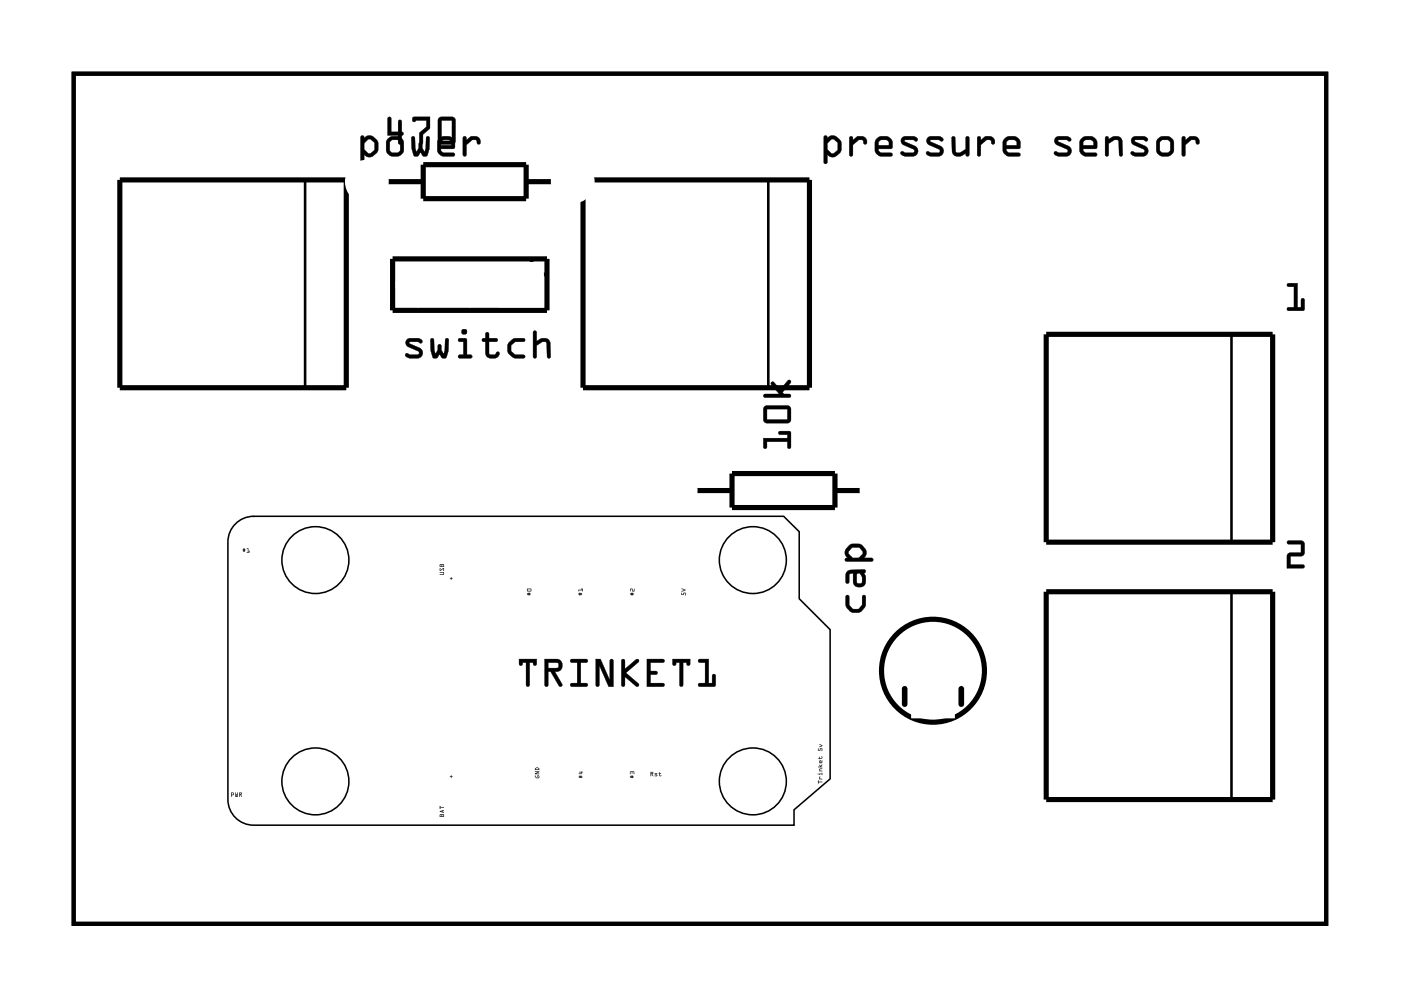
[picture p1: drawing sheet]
<svg xmlns="http://www.w3.org/2000/svg" width="69mm" height="49mm" viewBox="0 0 69 49" stroke-linecap="round" stroke-linejoin="round" font-family="sans-serif">
<path d="M3.6 3.6h61.9v42h-61.9z" fill="none" stroke="#000" stroke-width=".2"/>
<path d="M3.6 3.6h61.9v42h-61.9z" fill="none" stroke="#000" stroke-width=".05"/>
<g fill="none" stroke="#000" stroke-width=".25">
<path d="M5.9 8.9h11.2v10.2h-11.2zM19.1 9h1.8M19.4 12.8h7.6v2.5h-7.6zM20.9 8.1h5.1v1.7h-5.1zM26 9h1.3M28.8 8.9h11.2v10.2h-11.2zM51.6 16.5h11.2v10.3h-11.2zM34.3 24.2h1.8M36.1 23.4h5.1v1.6h-5.1zM41.2 24.2h1.4M51.6 29.2h11.2v10.3h-11.2z"/>
<circle cx="46" cy="33.1" r="2.54"/>
</g>
<path d="M15.1 8.9v10.2M26.1 12.8l.9 .9M37.9 8.9v10.2M60.8 16.5v10.3M60.8 29.2v10.3" fill="none" stroke="#000" stroke-width=".13"/>
<path d="M44.6 34v.7M47.4 34v.7" fill="none" stroke="#000" stroke-width=".28"/>
<g fill="none" stroke="#000" stroke-width=".08">
<path d="M11.5 26l.3-.3 .3-.2h.4h26.2l.7 .7v3.3l1.6 1.6v7.3l-1.8 1.6v.7h-26.7a1.27 1.27 0 0 1-1.3-1.3v-12.7l.1-.4z"/>
<circle cx="15.6" cy="27.6" r="1.65"/>
<circle cx="15.6" cy="38.6" r="1.65"/>
<circle cx="37.2" cy="27.6" r="1.65"/>
<circle cx="37.2" cy="38.6" r="1.65"/>
</g>
<g fill="#000">
<path d="M63.5 14h.5v1.2h.2v-.4l.1-.1v.6h-.8l.1-.1h.3v-1l-.3-.1zM63.5 26.7h.7l.2 .1-.1 .6h-.6v.5h.6v.1h-.8l.1-.7h.6v-.4l-.6-.1z"/>
<path d="M17.8 6.7h.2v.1l.1-.1h.3l.2 .2 .1 .2a.5 .5 0 0 1-.3 .6l-.2 .1-.2-.2v.4a.1 .1 0 0 1-.1 .1 .1 .1 0 0 1-.1-.1zM17.8 6.7v1.3l.1 .1 .1-.1v-.4l.2 .1h.2l.2-.2 .1-.4-.4-.4h-.2l-.1 .1-.1-.1zM18.2 6.9l-.2 .2v.3l.3 .2 .2-.2v-.3l-.2-.2zM18.1 6.9h.2l.2 .2v.3l-.2 .2-.3-.2v-.3zM19 7.2a.51 .51 0 0 1 1 0 .51 .51 0 0 1-1 0zM19 7.2a.5 .5 0 0 0 1 0 .5 .5 0 0 0-1 0zM19.3 7v.5h.1h.3v-.5l-.3-.1zM19.3 7l.3-.1 .1 .1 .1 .4-.1 .1h-.3h-.2zM20.3 6.7l.2 .1 .1 .7 .1-.4a.1 .1 0 0 1 .1-.1 .1 .1 0 0 1 .1 .1l.1 .4v-.7a.1 .1 0 0 1 .1-.1 .1 .1 0 0 1 .1 .1l-.1 .9h-.2l-.1-.2-.2 .2h-.1l-.2-.4zM20.3 6.8v.5l.1 .4h.2l.2-.2 .1 .2h.2l.1-.3v-.6h-.2v.7l-.2-.5-.3 .5v-.7zM21.7 6.8l.2-.1h.3l.2 .1 .1 .2-.1 .3h-.6l.1 .2h.5a.1 .1 0 0 1 .1 .1 .1 .1 0 0 1-.1 .1h-.5l-.2-.1-.1-.2zM21.7 6.9l-.1 .5 .1 .2 .2 .1h.5v-.1l-.5-.1-.2-.1v-.1h.7v-.3v-.2l-.2-.1h-.3zM21.8 7v.2h.5l-.1-.3zM21.8 7l.4-.1 .1 .3h-.6zM22.9 6.7h.1v.2l.2-.2a.33 .33 0 0 1 .4 0 .33 .33 0 0 1 .1 .4 .14 .14 0 0 1-.2 0 .14 .14 0 0 1 0-.2h-.2l-.3 .3v.4a.1 .1 0 0 1-.1 .1 .1 .1 0 0 1-.1-.1zM22.9 6.8v.9h.1v-.6l.3-.2h.2l.2 .2a.23 .23 0 0 0 0-.2 .23 .23 0 0 0-.2-.2h-.3l-.2 .2v-.1z"/>
<path d="M17.8 6.7h.1l.1 .1 .1-.1h.2l.4 .3a.54 .54 0 0 1-.4 .8l-.3-.2v.4h-.2zM18.2 6.9l-.2 .2v.3l.3 .2 .2-.2v-.3l-.2-.2zM19 7.2a.5 .5 0 0 1 1 0 .5 .5 0 0 1-1 0zM19.3 7v.5h.1h.3l.1-.1-.1-.4-.1-.1zM20.3 6.8h.2l.1 .7 .2-.5 .2 .5v-.7l.2-.1v.1a.95 .95 0 0 1-.1 .9h-.2l-.1-.2-.2 .2h-.2a.95 .95 0 0 1-.1-.9zM21.7 6.9l.2-.2h.3l.2 .1 .1 .2-.1 .3-.6 .1 .1 .1h.5v.2h-.5l-.2-.1-.1-.2zM21.8 7v.2h.5l-.1-.3zM22.9 6.8h.1v.1l.2-.2a.33 .33 0 0 1 .4 .1 .33 .33 0 0 1 .1 .3 .12 .12 0 0 1-.2 0 .12 .12 0 0 1 0-.2h-.2l-.3 .3v.5h-.1z"/>
<path d="M19.2 5.8h.1v.7h.4l-.1-.5a.1 .1 0 0 1 .1-.1 .1 .1 0 0 1 .1 .1v.5a.09 .09 0 0 1 .1 .1 .09 .09 0 0 1-.1 .1v.3a.1 .1 0 0 1-.1 .1 .1 .1 0 0 1-.1-.1l.1-.3h-.6zM19.2 5.8l-.1 .9h.6v.4h.1v-.4l.1-.1-.1-.1v-.5h-.1v.5h-.4v-.7zM20.4 5.8h.8v.5l-.3 .3v.4a.1 .1 0 0 1-.1 .1 .1 .1 0 0 1-.1-.1v-.4l.3-.3v-.4h-.5l-.1 .1zM20.4 5.8v.2l.7-.1v.4l-.4 .3v.5h.1l.1-.5 .3-.3v-.5zM21.7 5.8h.6l.2 .1v1.1l-.1 .1h-.6l-.2-.1zM21.7 5.8l-.1 1.2 .2 .1h.6l.1-.1v-1.1l-.2-.1zM21.8 5.9v1.1h.5v-1.1zM21.8 5.9h.5v1.1h-.5z"/>
<path d="M19.2 5.8h.1v.7h.4v-.5h.1v.5l.1 .1-.1 .1v.4h-.1v-.4h-.6zM20.4 5.8h.8v.5l-.3 .3-.1 .5h-.1v-.5l.3-.3v-.4l-.6 .1zM21.7 5.8h.6l.2 .1v1.1l-.1 .1h-.6l-.2-.1zM21.8 5.9v1.1h.5v-1.1z"/>
<path d="M20.1 16.7h.1a.71 .71 0 0 1 .6 .1 .12 .12 0 0 1 0 .2 .12 .12 0 0 1-.2-.1h-.4l.5 .3a.28 .28 0 0 1 .2 .3 .28 .28 0 0 1-.3 .2l-.6-.1a.12 .12 0 0 1 .1-.1 .12 .12 0 0 1 .1 0h.4l.1-.1-.6-.3-.1-.2zM20.1 16.8l-.1 .1 .1 .2 .6 .3-.1 .1h-.6v.1l.3 .1h.4l.1-.2v-.3l-.6-.3h.5a.09 .09 0 0 0 .1 0 .09 .09 0 0 0 0-.1l-.2-.1zM21.3 16.7h.1l.1 .8 .1-.4a.1 .1 0 0 1 .1-.1 .1 .1 0 0 1 .1 .1l.1 .4 .1-.7a.1 .1 0 0 1 .1-.1 .1 .1 0 0 1 .1 .1l-.2 .8-.2 .1-.1-.2-.1 .2h-.2l-.2-.4zM21.3 16.7v.6v.3l.3 .1 .1-.2 .1 .2h.2l.1-.4v-.6l-.1 .1-.1 .7-.2-.5-.2 .5-.1-.7zM22.6 16.7h.4v.8h.2a.1 .1 0 0 1 .1 .1 .1 .1 0 0 1-.1 .1h-.5a.1 .1 0 0 1-.1-.1 .1 .1 0 0 1 .1-.1h.2v-.6h-.2zM22.6 16.7l.1 .1 .2 .1v.6h-.2l-.1 .1 .6 .1 .1-.2h-.3v-.8zM22.8 16.4a.15 .15 0 0 1 .3 0 .15 .15 0 0 1-.3 0zM22.8 16.4a.13 .13 0 0 0 .2 0 .13 .13 0 0 0-.2 0zM24 16.4h.1v.3h.4a.1 .1 0 0 1 .1 .1 .1 .1 0 0 1-.1 .1h-.4v.5l.3 .1 .1-.1h.1a.21 .21 0 0 1 0 .2 .21 .21 0 0 1-.2 .1h-.3l-.1-.2v-.6h-.1a.1 .1 0 0 1-.1-.1 .1 .1 0 0 1 .1-.1h.1zM24 16.4v.3l-.2 .1 .2 .1v.5a.37 .37 0 0 0 .3 .3 .37 .37 0 0 0 .4-.2l-.1-.1-.2 .1h-.3v-.6l.4-.1h.1l-.1-.1h-.4v-.3zM25.1 16.9l.3-.2h.4a.1 .1 0 0 1 .1 .1 .1 .1 0 0 1-.1 .1h-.4l-.2 .2 .1 .3 .1 .1h.4a.1 .1 0 0 1 .1 .1 .1 .1 0 0 1-.1 .1l-.5-.1a.51 .51 0 0 1-.2-.7zM25.1 16.9v.2v.4l.3 .2 .5-.1v-.1h-.5l-.2-.2v-.3l.2-.1 .5-.1v-.1h-.5zM26.3 16.3l.2 .1v.4a.39 .39 0 0 1 .7 .1v.7a.09 .09 0 0 1-.1 .1 .09 .09 0 0 1-.1-.1v-.7h-.2l-.3 .1v.6a.1 .1 0 0 1-.1 .1 .1 .1 0 0 1-.1-.1zM26.3 16.3v1.3h.2v-.6l.3-.1h.2v.7h.1l.1-.7a.32 .32 0 0 0-.5-.2l-.2 .2v-.5z"/>
<path d="M20.1 16.8l.5-.1 .2 .1a.12 .12 0 0 1-.1 .1 .12 .12 0 0 1-.1 0h-.4l.5 .3a.27 .27 0 0 1 .2 .3 .27 .27 0 0 1-.3 .2h-.5l-.1-.1v-.2l.6 .1 .1-.1-.6-.3-.1-.2zM21.3 16.7h.1l.1 .8 .2-.5 .2 .5 .1-.8h.1v.1a.95 .95 0 0 1-.1 .9h-.2l-.1-.2-.1 .2h-.2a.95 .95 0 0 1-.2-.9zM22.6 16.7h.4v.8h.3l-.1 .2-.6-.1 .1-.1h.2v-.6h-.2zM22.8 16.4a.15 .15 0 0 1 .3 0 .15 .15 0 0 1-.3 0zM24 16.4h.1v.3h.4l.1 .1-.1 .1h-.4l.1 .6h.2l.2-.1a.35 .35 0 0 1-.3 .3 .35 .35 0 0 1-.3-.3v-.5l-.2-.1 .2-.1zM25.1 16.9l.3-.2h.5v.2h-.5l-.2 .1v.3l.2 .2 .5 .1v.1h-.4a.49 .49 0 0 1-.4-.8zM26.3 16.3l.2 .1v.4a.38 .38 0 0 1 .4-.1 .38 .38 0 0 1 .3 .2v.8l-.2-.1v-.7h-.1l-.4 .1v.6l-.2 .1z"/>
<path d="M40.7 6.7h.1v.1l.2-.1h.2l.3 .2v.2a.5 .5 0 0 1-.2 .6l-.3 .1-.2-.2v.4a.1 .1 0 0 1-.1 .1 .1 .1 0 0 1-.1-.1zM40.7 6.7v1.3v.1l.1-.1v-.4l.2 .1h.3l.2-.2v-.4l-.3-.4h-.2l-.2 .1v-.1zM41 6.9l-.2 .2v.3l.3 .2 .2-.2v-.3l-.2-.2zM41 6.9h.1l.3 .2-.1 .3-.2 .2-.3-.2v-.3zM41.9 6.7h.2v.2l.2-.2a.33 .33 0 0 1 .3 0 .33 .33 0 0 1 .2 .4 .14 .14 0 0 1-.2 0 .14 .14 0 0 1 0-.2h-.2l-.3 .3v.4a.1 .1 0 0 1-.1 .1 .1 .1 0 0 1-.1-.1zM41.9 6.8l.1 .9h.1v-.6l.3-.2h.2l.1 .2a.23 .23 0 0 0 .1-.2 .23 .23 0 0 0-.3-.2h-.2l-.2 .2v-.1zM43.3 6.8l.2-.1h.3l.2 .1 .1 .2-.1 .3h-.6l.1 .2h.5a.1 .1 0 0 1 .1 .1 .1 .1 0 0 1-.1 .1h-.5l-.2-.1-.1-.2zM43.3 6.9l-.1 .5 .1 .2 .2 .1h.5v-.1l-.5-.1-.2-.1v-.1h.7v-.3v-.2l-.2-.1h-.3zM43.4 7v.2h.5l-.1-.3zM43.4 7l.4-.1 .1 .3h-.6zM44.5 6.8l.1-.1a.71 .71 0 0 1 .7 .1 .12 .12 0 0 1-.1 .2 .12 .12 0 0 1-.1-.1l-.5 .1 .6 .2a.28 .28 0 0 1 .1 .3 .28 .28 0 0 1-.3 .2l-.5-.1a.12 .12 0 0 1 0-.1 .12 .12 0 0 1 .2 0h.4v-.1l-.6-.3v-.2zM44.5 6.8v.1v.2l.6 .3-.1 .1h-.5v.1l.2 .1h.4l.2-.2-.1-.3-.6-.2 .5-.1a.09 .09 0 0 0 .1 .1 .11 .11 0 0 0 .1-.2l-.2-.1zM45.8 6.8l.1-.1a.71 .71 0 0 1 .6 .1 .12 .12 0 0 1 0 .2 .12 .12 0 0 1-.2-.1l-.4 .1 .5 .2a.28 .28 0 0 1 .2 .3 .28 .28 0 0 1-.3 .2l-.6-.1a.12 .12 0 0 1 .1-.1 .12 .12 0 0 1 .1 0h.4l.1-.1-.6-.3-.1-.2zM45.8 6.8l-.1 .1 .1 .2 .6 .3-.1 .1h-.6v.1l.3 .1h.4l.1-.2v-.3l-.6-.2 .5-.1a.09 .09 0 0 0 .1 .1 .1 .1 0 0 0 0-.2l-.2-.1zM47 6.7l.1 .1 .1 .7 .5-.1v-.6a.1 .1 0 0 1 0-.1 .1 .1 0 0 1 .1 .1v.8a.1 .1 0 0 1-.1 .1 .1 .1 0 0 1 0-.1 .39 .39 0 0 1-.7-.1zM47 6.8v.7a.32 .32 0 0 0 .5 .2l.2-.2v.2h.1v-.9h-.1v.6l-.5 .1-.1-.7zM48.2 6.7h.2v.2l.2-.2a.33 .33 0 0 1 .4 0 .33 .33 0 0 1 .1 .4 .14 .14 0 0 1-.2 0 .14 .14 0 0 1 0-.2h-.2l-.3 .3v.4a.1 .1 0 0 1-.1 .1 .1 .1 0 0 1-.1-.1zM48.3 6.8v.9h.1v-.6l.3-.2h.2l.1 .2a.23 .23 0 0 0 .1-.2 .23 .23 0 0 0-.3-.2h-.2l-.2 .2v-.1zM49.6 6.8l.2-.1h.3l.2 .1 .1 .2-.1 .3h-.6l.1 .2h.5a.1 .1 0 0 1 .1 .1 .1 .1 0 0 1-.1 .1h-.5l-.2-.1-.1-.2zM49.6 6.9l-.1 .5 .1 .2 .2 .1h.5v-.1l-.5-.1-.1-.1v-.1h.6l.1-.3-.1-.2-.2-.1h-.3zM49.7 7v.2h.5l-.1-.3zM49.7 7l.4-.1 .1 .3h-.5zM52.1 6.8l.1-.1a.71 .71 0 0 1 .7 .1 .12 .12 0 0 1-.1 .2 .12 .12 0 0 1-.2-.1l-.4 .1 .5 .2a.28 .28 0 0 1 .2 .3 .28 .28 0 0 1-.3 .2l-.6-.1a.12 .12 0 0 1 .1-.1 .12 .12 0 0 1 .2 0h.3l.1-.1-.6-.3-.1-.2zM52.1 6.8l-.1 .1 .1 .2 .6 .3-.1 .1h-.6l.1 .1 .2 .1h.4l.2-.2-.1-.3-.6-.2 .5-.1a.09 .09 0 0 0 .1 .1 .1 .1 0 0 0 0-.2l-.2-.1zM53.4 6.8l.2-.1h.3l.2 .1 .1 .2-.1 .3h-.6l.1 .2h.5a.1 .1 0 0 1 .1 .1 .1 .1 0 0 1-.1 .1h-.6l-.1-.1-.1-.2zM53.4 6.9l-.1 .5 .1 .2 .2 .1h.5v-.1l-.5-.1-.2-.1v-.1h.7v-.3l-.1-.2-.1-.1h-.3zM53.5 7v.2h.5l-.1-.3zM53.5 7l.4-.1 .1 .3h-.6zM54.6 6.7h.1v.2a.39 .39 0 0 1 .7 .1v.6a.09 .09 0 0 1-.1 .1 .09 .09 0 0 1-.1-.1v-.6l-.2-.1-.3 .2v.5a.1 .1 0 0 1-.1 .1 .1 .1 0 0 1-.1-.1zM54.6 6.8v.9l.1-.1v-.5l.3-.2h.2v.8h.2v-.7a.32 .32 0 0 0-.5-.2l-.2 .1v-.1zM55.9 6.8l.1-.1a.71 .71 0 0 1 .6 .1 .12 .12 0 0 1 0 .2 .12 .12 0 0 1-.2-.1l-.4 .1 .5 .2a.28 .28 0 0 1 .2 .3 .28 .28 0 0 1-.3 .2l-.6-.1a.12 .12 0 0 1 .1-.1 .12 .12 0 0 1 .1 0h.4l.1-.1-.6-.3-.1-.2zM55.9 6.8l-.1 .1 .1 .2 .6 .3-.1 .1h-.6v.1l.3 .1h.4l.1-.2v-.3l-.6-.2 .5-.1a.09 .09 0 0 0 .1 .1 .1 .1 0 0 0 0-.2l-.2-.1zM57 7.2a.51 .51 0 0 1 1 0 .51 .51 0 0 1-1 0zM57 7.2a.5 .5 0 0 0 1 0 .5 .5 0 0 0-1 0zM57.3 7v.5h.1h.3v-.5l-.3-.1zM57.3 7l.3-.1 .2 .1v.4l-.1 .1h-.3h-.1zM58.3 6.7h.2v.2l.2-.2a.33 .33 0 0 1 .4 0 .33 .33 0 0 1 .1 .4 .14 .14 0 0 1-.2 0 .14 .14 0 0 1 0-.2h-.2l-.3 .3v.4a.1 .1 0 0 1-.1 .1 .1 .1 0 0 1-.1-.1zM58.4 6.8v.9h.1v-.6l.3-.2h.2l.1 .2a.23 .23 0 0 0 .1-.2 .23 .23 0 0 0-.3-.2h-.2l-.2 .2v-.1z"/>
<path d="M40.7 6.7h.1v.1l.2-.1h.2l.3 .3a.54 .54 0 0 1-.4 .8l-.3-.2v.4h-.1zM41 6.9l-.2 .2v.3l.3 .2 .2-.2v-.3l-.2-.2zM41.9 6.8h.2v.1l.2-.2a.33 .33 0 0 1 .3 .1 .33 .33 0 0 1 .2 .3 .12 .12 0 0 1-.2 0 .12 .12 0 0 1 0-.2h-.2l-.3 .3v.5h-.1zM43.3 6.9l.2-.2h.3l.2 .1v.2v.3l-.6 .1 .1 .1h.5v.2h-.5l-.2-.1-.1-.2zM43.4 7v.2h.5l-.1-.3zM44.5 6.8l.6-.1 .2 .2a.12 .12 0 0 1-.1 .1 .12 .12 0 0 1-.1-.1l-.5 .1 .6 .2a.27 .27 0 0 1 .1 .3 .27 .27 0 0 1-.3 .2h-.4l-.1-.1v-.1h.5l.1-.1-.6-.3v-.2zM45.8 6.8l.5-.1 .3 .2a.12 .12 0 0 1-.1 .1 .12 .12 0 0 1-.2-.1l-.4 .1 .5 .2a.27 .27 0 0 1 .2 .3 .27 .27 0 0 1-.3 .2h-.4l-.2-.1 .1-.1h.5l.1-.1-.6-.3-.1-.2zM47 6.8h.1l.1 .7 .5-.1v-.6h.1v.9h-.1v-.1a.38 .38 0 0 1-.4 .1 .38 .38 0 0 1-.3-.2zM48.3 6.8h.1v.1l.2-.2a.33 .33 0 0 1 .4 .1 .33 .33 0 0 1 .1 .3 .12 .12 0 0 1-.2 0 .12 .12 0 0 1 0-.2h-.2l-.3 .3v.5h-.1zM49.6 6.9l.2-.2h.3l.2 .1 .1 .2-.1 .3-.6 .1 .1 .1h.5v.2h-.5l-.2-.1-.1-.2zM49.7 7v.2h.5l-.1-.3zM52.1 6.8l.5-.1 .3 .2a.12 .12 0 0 1-.1 .1 .12 .12 0 0 1-.2-.1l-.4 .1 .5 .2a.27 .27 0 0 1 .2 .3 .27 .27 0 0 1-.3 .2h-.4l-.2-.1 .1-.1h.5l.1-.1-.6-.3-.1-.2zM53.4 6.9l.2-.2h.3l.2 .1v.2v.3l-.6 .1 .1 .1h.5v.2h-.5l-.2-.1-.1-.2zM53.5 7v.2h.5l-.1-.3zM54.6 6.8h.1v.1a.38 .38 0 0 1 .4-.2 .38 .38 0 0 1 .3 .3v.7h-.2v-.7l-.2-.1-.3 .2v.6h-.1zM55.9 6.8l.5-.1 .2 .2a.12 .12 0 0 1 0 .1 .12 .12 0 0 1-.2-.1l-.4 .1 .5 .2a.27 .27 0 0 1 .2 .3 .27 .27 0 0 1-.3 .2h-.5l-.1-.1 .1-.1h.5l.1-.1-.6-.3-.1-.2zM57 7.2a.5 .5 0 0 1 1 0 .5 .5 0 0 1-1 0zM57.3 7v.5h.1h.3l.1-.1-.1-.4-.1-.1zM58.4 6.8h.1v.1l.2-.2a.33 .33 0 0 1 .4 .1 .33 .33 0 0 1 .1 .3 .12 .12 0 0 1-.2 0 .12 .12 0 0 1 0-.2h-.2l-.3 .3v.5h-.1z"/>
<path d="M63.5 14h.5v1.2h.2v-.4a.1 .1 0 0 1 .1-.1 .1 .1 0 0 1 .1 .1v.5h-.8a.1 .1 0 0 1-.1-.1 .1 .1 0 0 1 .1 0h.3v-1h-.3zM63.5 14l.1 .1h.3v1.1h-.3l-.1 .1h.8v-.6l-.1 .1v.4h-.2v-1.2z"/>
<path d="M11.4 39.1h.1l-.1 .2zM11.4 39.1v.2l.1-.2zM11.4 39.1l.1 .1zM11.4 39.1l.1 .1zM11.6 39.1v.2l.1-.2v.2h-.1zM11.6 39.1v.2h.1v-.2l-.1 .2zM11.8 39.1h.1v.2v-.1l-.1 .1zM11.8 39.1v.2l.1-.1v.1v-.2zM11.8 39.1l.1 .1zM11.8 39.1l.1 .1z"/>
<path d="M11.4 39.1h.1l-.1 .2zM11.4 39.1l.1 .1zM11.6 39.1v.2l.1-.2v.2h-.1zM11.8 39.1h.1v.2v-.1l-.1 .1zM11.8 39.1l.1 .1z"/>
<path d="M12 27.1h.1v.1h-.1zM12 27.1v.1h.1v-.1zM12.2 27.1h.1v.2h-.1zM12.2 27.1v.2h.1v-.2z"/>
<path d="M12 27.1a.07 .07 0 0 1 .1 0 .07 .07 0 0 1-.1 0zM12.2 27.1h.1v.2h-.1z"/>
<path d="M21.7 28.2h.2v.1l-.2 .1 .2-.1zM21.7 28v.1l.2-.1v.1l-.2 .1zM21.7 27.8h.2v.2h-.2zM21.8 27.9h.1zM21.7 27.9h.1z"/>
<path d="M21.7 28.2h.2v.1l-.2 .1 .2-.1zM21.7 28.2l.2 .1-.2 .1 .2-.1v-.1zM21.7 28v.1l.2-.1v.1l-.2 .1zM21.7 28v.2l.2-.1v-.1l-.2 .1zM21.7 27.8h.2v.2h-.2zM21.7 27.8v.2h.2v-.2zM21.8 27.9h.1zM21.8 27.9h.1zM21.7 27.9h.1zM21.7 27.9h.1z"/>
<path d="M22.2 38.3a.06 .06 0 0 1 .1 0 .06 .06 0 0 1-.1 0zM22.2 38.3a.06 .06 0 0 0 .1 0 .06 .06 0 0 0-.1 0z"/>
<path d="M22.2 28.5a.06 .06 0 0 1 .1 0 .06 .06 0 0 1-.1 0zM22.2 28.5a.06 .06 0 0 0 .1 0 .06 .06 0 0 0-.1 0z"/>
<path d="M25.6 32.5h.9v.3a.1 .1 0 0 1-.1 0 .1 .1 0 0 1-.1-.1h-.2v1.1a.1 .1 0 0 1 0 .1 .1 .1 0 0 1-.1-.1v-1.1h-.2a.11 .11 0 0 1 0 .1 .11 .11 0 0 1-.2 0zM25.6 32.5l.1 .3 .1-.1h.2v1.1l.1 .1v-1.2h.2l.1 .1 .1-.3zM26.9 32.5h.6a.32 .32 0 0 1 .3 .4 .32 .32 0 0 1-.4 .2l.3 .6a.1 .1 0 0 1 0 .2 .1 .1 0 0 1-.1-.1l-.4-.7h-.1v.7a.1 .1 0 0 1-.1 .1 .1 .1 0 0 1-.1-.1zM26.9 32.5v1.4l.1-.1v-.7h.2l.4 .7h.1l-.3-.7a.31 .31 0 0 0 .3-.2 .31 .31 0 0 0-.2-.4zM27.1 32.7v.3l.5-.1-.1-.2zM27 32.7h.5l.1 .2-.6 .1zM28.2 32.5h.7a.1 .1 0 0 1 .1 .1 .1 .1 0 0 1-.1 .1h-.2v1h.2a.1 .1 0 0 1 .1 .1 .1 .1 0 0 1-.1 .1h-.7a.1 .1 0 0 1-.1-.1 .1 .1 0 0 1 .1-.1h.3v-1h-.3zM28.2 32.6v.1h.3v1h-.3v.1l.8 .1v-.2h-.3v-1h.3v-.1zM29.4 32.5h.2l.5 1.1v-1a.1 .1 0 0 1 .1-.1 .1 .1 0 0 1 .1 .1v1.3h-.3l-.4-1.1v1a.1 .1 0 0 1-.1 .1 .1 .1 0 0 1-.1-.1zM29.4 32.5v1.3l.1 .1 .1-.1v-1l.4 1.1h.3v-1.3l-.1-.1-.1 .1v1l-.5-1.1zM30.7 32.5l.1 .1 .1 .4 .5-.5a.09 .09 0 0 1 .1 0 .1 .1 0 0 1 0 .2l-.6 .5 .6 .5a.1 .1 0 0 1 0 .2 .1 .1 0 0 1-.1 0l-.6-.5 .1 .4a.1 .1 0 0 1-.1 .1 .1 .1 0 0 1-.1-.1zM30.7 32.6v1.2h.1v-.4l.7 .5v-.2l-.6-.5 .6-.6-.1-.1-.6 .5v-.4zM31.9 32.5h.8a.1 .1 0 0 1 .1 .1 .1 .1 0 0 1-.1 .1h-.6v.4h.3a.1 .1 0 0 1 .1 .1 .1 .1 0 0 1-.1 .1h-.3v.4h.6a.1 .1 0 0 1 .1 .1 .1 .1 0 0 1-.1 .1h-.8zM31.9 32.5v1.4h.8v-.2h-.6v-.4h.3v-.1v-.1h-.3v-.4h.6l.1-.1zM33.2 32.5h.9v.3a.1 .1 0 0 1-.2 0 .1 .1 0 0 1 0-.1h-.2v1.1a.1 .1 0 0 1-.1 .1 .1 .1 0 0 1-.1-.1v-1.1h-.1a.11 .11 0 0 1-.1 .1 .11 .11 0 0 1-.1 0zM33.2 32.5v.3l.2-.1h.1v1.1l.2 .1v-1.2h.2l.1 .1 .1-.3zM34.5 32.5h.5v1.2h.1v-.4a.1 .1 0 0 1 .1-.1 .1 .1 0 0 1 .1 .1v.6h-.8a.1 .1 0 0 1-.1-.1 .1 .1 0 0 1 .1-.1h.3v-1h-.3zM34.5 32.6v.1h.3v1h-.3v.1l.8 .1v-.6h-.1v.4h-.2v-1.2z"/>
<path d="M25.6 32.5h.9l-.1 .3h-.1v-.1h-.2v1.2l-.1-.1v-1.1h-.2v.1h-.1zM26.9 32.5h.6a.31 .31 0 0 1 .2 .4 .31 .31 0 0 1-.3 .2l.3 .7-.1 .1-.4-.8h-.1v.7l-.2 .1zM27.1 32.7v.3l.5-.1-.1-.2zM28.2 32.5l.8 .1v.1h-.3v1h.3v.2l-.9-.1 .1-.1h.3v-1h-.3zM29.4 32.5h.2l.5 1.1v-1l.1-.1 .1 .1v1.3h-.3l-.4-1.1v1l-.1 .1-.1-.1zM30.7 32.5l.1 .1v.4l.6-.5 .1 .1-.6 .6 .6 .5v.2l-.7-.5v.4h-.1zM31.9 32.5l.9 .1-.1 .1h-.6v.4h.3l.1 .1-.1 .1h-.3v.4h.6v.2h-.8zM33.2 32.5h.9l-.1 .3h-.1v-.1h-.2v1.2l-.2-.1v-1.1h-.1l-.1 .1h-.1zM34.5 32.5h.5v1.2h.1l.1-.4h.1v.6l-.8-.1v-.1h.3v-1h-.3z"/>
<path d="M26 29.3a.1 .1 0 0 1 .2 0 .1 .1 0 0 1-.2 0zM26 29.1l.2-.1v.2h-.2zM26 29.1v.1h.2v-.1z"/>
<path d="M26 29.3l.1-.1 .1 .1-.1 .1zM26 29.3l.1 .1 .1-.1-.1-.1zM26 29.1l.2-.1v.2h-.2zM26 29.1v.1h.2v-.2zM26 29.1v.1h.2v-.1zM26 29.1h.2v.1h-.2z"/>
<path d="M26.4 38.3l.2 .1-.1-.1h.1v.1h-.1zM26.4 38.1h.2l-.1 .1h.1h-.2l.2-.1zM26.4 37.9h.1l.1 .1h-.2zM26.4 37.9h.2z"/>
<path d="M26.4 38.3l.2 .1-.1-.1h.1v.1h-.1zM26.4 38.3l.1 .1h.1v-.1h-.1l.1 .1zM26.4 38.1h.2l-.1 .1h.1h-.2l.2-.1zM26.4 38.1h.2l-.2 .1h.2h-.2l.2-.1zM26.4 37.9h.1l.1 .1h-.2zM26.4 37.9v.1h.2l-.1-.1zM26.4 37.9h.2zM26.4 37.9h.2z"/>
<path d="M28.6 29.3a.07 .07 0 0 1 .1 0 .07 .07 0 0 1-.1 0zM28.5 29.1l.3-.1v.2h-.2z"/>
<path d="M28.6 29.3l.1-.1v.1l-.1 .1zM28.6 29.3v.1l.1-.1v-.1zM28.5 29.1l.3-.1v.2h-.2zM28.5 29.1l.1 .1h.2v-.2z"/>
<path d="M28.6 38.3a.07 .07 0 0 1 .1 0 .07 .07 0 0 1-.1 0zM28.6 38.1h.2l-.2 .1h.1z"/>
<path d="M28.6 38.3h.1v.1h-.1zM28.6 38.3v.1h.1v-.1zM28.6 38.1h.2l-.2 .1h.1zM28.6 38.1l.1 .1h-.1l.2-.1z"/>
<path d="M31.1 38.3a.1 .1 0 0 1 .2 0 .1 .1 0 0 1-.2 0zM31.1 38.1h.2v.1v-.1l-.1 .1-.1-.1v.1z"/>
<path d="M31.1 38.3h.1l.1 .1h-.2zM31.1 38.3v.1h.2l-.1-.1zM31.1 38.1h.2v.1v-.1l-.1 .1-.1-.1v.1zM31.1 38.1v.1v-.1l.1 .1 .1-.1v.1v-.1z"/>
<path d="M31.1 29.3a.1 .1 0 0 1 .2 0 .1 .1 0 0 1-.2 0zM31.1 29.1l.2 .1v-.2v.2h-.1v-.1l-.1 .1z"/>
<path d="M31.1 29.3l.1-.1 .1 .1-.1 .1zM31.1 29.3l.1 .1 .1-.1-.1-.1zM31.1 29.1l.2 .1v-.2v.2h-.1v-.1l-.1 .1zM31.1 29.1v.1l.1-.1v.1h.1v-.2v.2z"/>
<path d="M32.1 38.1h.1v.2v-.1l-.1 .1zM32.1 38.1v.2l.1-.1v.1v-.2zM32.1 38.1h.1zM32.1 38.1h.1zM32.3 38.2h.1h-.1l.1 .1h-.1h.1zM32.3 38.2l.1 .1h-.1h.1l-.1-.1h.1zM32.5 38.1l.1 .1v.1h-.1zM32.5 38.1v.2h.1v-.1z"/>
<path d="M32.1 38.1h.1v.2v-.1l-.1 .1zM32.1 38.1h.1zM32.3 38.2h.1h-.1l.1 .1h-.1h.1zM32.5 38.1l.1 .1v.1h-.1z"/>
<path d="M33.6 29.2l.1 .1 .1-.1v.2v-.1l-.2 .1zM33.6 29l.2 .1-.2 .1 .2-.1z"/>
<path d="M33.6 29.2l.1 .1 .1-.1v.2v-.1l-.2 .1zM33.6 29.2v.2l.2-.1v.1v-.2l-.1 .1zM33.6 29l.2 .1-.2 .1 .2-.1zM33.6 29l.2 .1-.2 .1 .2-.1z"/>
<path d="M37.7 21.6h1.2v-.2h-.4l-.1-.1h.6v.8h-.1v-.3h-1l-.1 .3h-.1zM37.7 20.1l1.2-.1 .1 .2v.6l-.1 .1h-1.1l-.1-.2zM37.9 20.2v.5h1v-.5zM38.1 18.9h.1l.3 .3 .4-.4h.1v.1l-.4 .5h.1h.3v.2h-1.3l.1-.2h.7l-.4-.4z"/>
<path d="M37.7 21.6h1.2v-.2l-.4 .1a.1 .1 0 0 1-.1-.1 .1 .1 0 0 1 .1-.1h.5v.8a.1 .1 0 0 1-.1 0v-.3h-1v.3a.1 .1 0 0 1-.1 0 .1 .1 0 0 1-.1 0zM37.7 21.6v.5h.1v-.3h1.1v.3h.1v-.8h-.6l.1 .1h.4v.2zM37.7 20.1l1.2-.1 .1 .2v.6l-.1 .1h-1.1l-.1-.2zM37.7 20.1v.6l.1 .2h1.1l.1-.1v-.6l-.1-.2zM37.9 20.2v.5h1v-.5zM37.8 20.2h1.1v.5h-1.1zM38.1 18.9h.1l.3 .3 .4-.4a.1 .1 0 0 1 .1 0 .1 .1 0 0 1 0 .1l-.4 .5h.1h.2a.1 .1 0 0 1 .1 .1 .1 .1 0 0 1-.1 .1h-1.1a.1 .1 0 0 1-.1-.1 .1 .1 0 0 1 .1-.1h.7l-.4-.4zM38.1 18.9v.1l.4 .4h-.7l-.1 .2h1.3v-.1l-.3-.1h-.1l.4-.5v-.1h-.1l-.4 .4-.3-.3z"/>
<path d="M40.4 38.5l.2 .1-.2 .1zM40.4 38.3l.2 .1h-.2zM40.4 38.2l.2-.1v.1zM40.4 37.9h.2l-.1 .1 .1 .1h-.2zM40.4 37.7l.1 .1 .1-.1-.1 .1 .1 .1h-.2l.1-.1zM40.4 37.5h.1v.1l.1-.1v.1h-.1zM40.4 37.3l.1 .1 .1-.1v.1l-.2 .1zM40.4 36.9l.1 .1 .1-.1v.2v-.1h-.2zM40.4 36.7l.2 .1-.2 .1 .2-.1z"/>
<path d="M40.4 38.5l.2 .1-.2 .1zM40.4 38.5v.2l.2-.1zM40.4 38.3l.2 .1h-.2zM40.4 38.3v.1h.2zM40.4 38.2l.2-.1v.1zM40.4 38.2h.2v-.1zM40.4 37.9h.2l-.1 .1 .1 .1h-.2zM40.4 37.9v.1h.2h-.1l.1-.1zM40.4 37.7l.1 .1 .1-.1-.1 .1 .1 .1h-.2l.1-.1zM40.4 37.7l.1 .1-.1 .1h.2l-.1-.1 .1-.1-.1 .1zM40.4 37.5h.1v.1l.1-.1v.1h-.1zM40.4 37.5l.1 .1h.1v-.1l-.1 .1v-.1zM40.4 37.3l.1 .1 .1-.1v.1l-.2 .1zM40.4 37.3v.2l.2-.1v-.1l-.1 .1zM40.4 36.9l.1 .1 .1-.1v.2v-.1h-.2zM40.4 36.9v.1l.2-.1v.2v-.2l-.1 .1zM40.4 36.7l.2 .1-.2 .1 .2-.1zM40.4 36.7l.2 .1-.2 .1 .2-.1z"/>
<path d="M41.8 29.4h.1v.4l.2 .2h.3l.1-.1 .1-.5h.1v.4a.5 .5 0 0 1-.5 .4 .5 .5 0 0 1-.5-.4zM41.8 28.2l.9-.1v.6a.31 .31 0 0 1-.3 .3 .31 .31 0 0 1-.3-.3v-.4h-.1h-.1v.4h-.2zM42.3 28.3v.4l.2 .1 .1-.3-.2-.2zM41.9 26.9l.1-.1a.54 .54 0 0 1 .8 .4l-.2 .3h.4v.2h-1.2a.09 .09 0 0 1-.1-.1 .09 .09 0 0 1 .1-.1l-.1-.3zM42 27l-.1 .3 .2 .2h.3l.2-.2-.2-.3z"/>
<path d="M41.8 29.4h.1v.4l.2 .2h.3l.1-.1v-.5a.1 .1 0 0 1 .1 0 .1 .1 0 0 1 .1 0v.6a.49 .49 0 0 1-.8 .1l-.2-.2zM41.8 29.4l-.1 .5 .2 .2 .2 .1 .4-.1 .2-.2v-.5h-.1v.5l-.3 .2h-.2l-.2-.2v-.5zM41.8 28.2l.8-.1a.09 .09 0 0 1 .1 .1 .09 .09 0 0 1-.1 .1l.1 .4a.32 .32 0 0 1-.3 .3 .32 .32 0 0 1-.3-.3v-.4h-.2v.4a.1 .1 0 0 1-.1 .1 .1 .1 0 0 1-.1-.1zM41.8 28.2l-.1 .5h.2v-.4h.1h.1v.4a.31 .31 0 0 0 .3 .3 .31 .31 0 0 0 .3-.3v-.6zM42.3 28.3v.4l.2 .1 .1-.3-.2-.2zM42.3 28.3h.1l.2 .2-.1 .3-.2-.1zM41.9 26.9l.2-.1a.5 .5 0 0 1 .6 .3l.1 .2-.2 .2h.4a.1 .1 0 0 1 .1 .1 .1 .1 0 0 1-.1 .1h-1.2a.1 .1 0 0 1-.1-.1 .1 .1 0 0 1 .1-.1l-.1-.3zM41.8 27l-.1 .2 .2 .3-.2 .1 .1 .1 1.3-.1-.1-.1h-.4l.1-.1v-.2l-.2-.3h-.5zM42 27l-.1 .3 .2 .2h.3l.2-.2-.2-.3zM42 27h.4l.2 .3-.2 .2h-.3l-.2-.2z"/>
<path d="M63.5 26.7h.7l.2 .1-.1 .6h-.6v.5h.6a.1 .1 0 0 1 .1 0 .1 .1 0 0 1-.1 .1h-.8l.1-.7h.6v-.4h-.6zM63.5 26.7l.1 .1h.6v.5h-.6l-.1 .7h.8v-.1h-.6v-.5h.6l.1-.6-.2-.1z"/>
<path d="M21.7 40.2h.2v.1h-.2zM21.8 40.2l.1 .1zM21.7 40.2l.1 .1zM21.7 40h.2v.1zM21.7 39.8h.2l-.2 .1z"/>
<path d="M21.7 40.2h.2v.1h-.2zM21.7 40.2v.1h.2v-.1zM21.8 40.2l.1 .1zM21.8 40.2l.1 .1zM21.7 40.2l.1 .1zM21.7 40.2l.1 .1zM21.7 40h.2v.1zM21.7 40l.2 .1v-.1zM21.8 40v.1zM21.7 39.8h.2l-.2 .1zM21.7 39.8v.1l.2-.1z"/>
<circle cx="22.3" cy="38.3" r=".06"/>
<circle cx="22.3" cy="28.5" r=".06"/>
</g>
<path d="M25 13.3h1.5v1.5h-1.5z" fill="#fff"/>
<path d="M25 13.3h1.5v1.5h-1.5z" fill="none" stroke="#fff" stroke-width=".76" stroke-linecap="butt"/>
<circle cx="25.7" cy="14" r=".74" fill="#fff"/>
<circle cx="25.7" cy="14" r=".74" fill="none" stroke="#fff" stroke-width=".76" stroke-linecap="butt"/>
<circle cx="23.2" cy="14" r=".74" fill="#fff"/>
<circle cx="23.2" cy="14" r=".74" fill="none" stroke="#fff" stroke-width=".76" stroke-linecap="butt"/>
<circle cx="20.6" cy="14" r=".74" fill="#fff"/>
<circle cx="20.6" cy="14" r=".74" fill="none" stroke="#fff" stroke-width=".76" stroke-linecap="butt"/>
<circle cx="18.1" cy="9" r=".7" fill="#fff"/>
<circle cx="18.1" cy="9" r=".7" fill="none" stroke="#fff" stroke-width=".76" stroke-linecap="butt"/>
<circle cx="28.3" cy="9" r=".7" fill="#fff"/>
<circle cx="28.3" cy="9" r=".7" fill="none" stroke="#fff" stroke-width=".76" stroke-linecap="butt"/>
<path d="M45.3 33.7h1.4v1.4h-1.4z" fill="#fff"/>
<path d="M45.3 33.7h1.4v1.4h-1.4z" fill="none" stroke="#fff" stroke-width=".76" stroke-linecap="butt"/>
<circle cx="46" cy="34.4" r=".7" fill="#fff"/>
<circle cx="46" cy="34.4" r=".7" fill="none" stroke="#fff" stroke-width=".76" stroke-linecap="butt"/>
<circle cx="46" cy="31.8" r=".7" fill="#fff"/>
<circle cx="46" cy="31.8" r=".7" fill="none" stroke="#fff" stroke-width=".76" stroke-linecap="butt"/>
<circle cx="33.3" cy="39.4" r=".76" fill="#fff"/>
<circle cx="33.3" cy="39.4" r=".76" fill="none" stroke="#fff" stroke-width=".7" stroke-linecap="butt"/>
<circle cx="30.8" cy="39.4" r=".76" fill="#fff"/>
<circle cx="30.8" cy="39.4" r=".76" fill="none" stroke="#fff" stroke-width=".7" stroke-linecap="butt"/>
<circle cx="28.3" cy="39.4" r=".76" fill="#fff"/>
<circle cx="28.3" cy="39.4" r=".76" fill="none" stroke="#fff" stroke-width=".7" stroke-linecap="butt"/>
<circle cx="25.7" cy="39.4" r=".76" fill="#fff"/>
<circle cx="25.7" cy="39.4" r=".76" fill="none" stroke="#fff" stroke-width=".7" stroke-linecap="butt"/>
<circle cx="23.2" cy="39.4" r=".76" fill="#fff"/>
<circle cx="23.2" cy="39.4" r=".76" fill="none" stroke="#fff" stroke-width=".7" stroke-linecap="butt"/>
<circle cx="33.3" cy="26.7" r=".76" fill="#fff"/>
<circle cx="33.3" cy="26.7" r=".76" fill="none" stroke="#fff" stroke-width=".7" stroke-linecap="butt"/>
<circle cx="30.8" cy="26.7" r=".76" fill="#fff"/>
<circle cx="30.8" cy="26.7" r=".76" fill="none" stroke="#fff" stroke-width=".7" stroke-linecap="butt"/>
<circle cx="28.3" cy="26.7" r=".76" fill="#fff"/>
<circle cx="28.3" cy="26.7" r=".76" fill="none" stroke="#fff" stroke-width=".7" stroke-linecap="butt"/>
<circle cx="25.7" cy="26.7" r=".76" fill="#fff"/>
<circle cx="25.7" cy="26.7" r=".76" fill="none" stroke="#fff" stroke-width=".7" stroke-linecap="butt"/>
<circle cx="23.2" cy="26.7" r=".76" fill="#fff"/>
<circle cx="23.2" cy="26.7" r=".76" fill="none" stroke="#fff" stroke-width=".7" stroke-linecap="butt"/>
<circle cx="33.3" cy="24.2" r=".7" fill="#fff"/>
<circle cx="33.3" cy="24.2" r=".7" fill="none" stroke="#fff" stroke-width=".76" stroke-linecap="butt"/>
<circle cx="43.5" cy="24.2" r=".7" fill="#fff"/>
<circle cx="43.5" cy="24.2" r=".7" fill="none" stroke="#fff" stroke-width=".76" stroke-linecap="butt"/>
<path d="M55.4 31.1h1.6v1.5h-1.6z" fill="#fff"/>
<path d="M55.4 31.1h1.6v1.5h-1.6z" fill="none" stroke="#fff" stroke-width=".76" stroke-linecap="butt"/>
<circle cx="56.2" cy="31.8" r=".76" fill="#fff"/>
<circle cx="56.2" cy="31.8" r=".76" fill="none" stroke="#fff" stroke-width=".76" stroke-linecap="butt"/>
<circle cx="56.2" cy="36.8" r=".76" fill="#fff"/>
<circle cx="56.2" cy="36.8" r=".76" fill="none" stroke="#fff" stroke-width=".76" stroke-linecap="butt"/>
<path d="M32.6 10.7h1.5v1.6h-1.5z" fill="#fff"/>
<path d="M32.6 10.7h1.5v1.6h-1.5z" fill="none" stroke="#fff" stroke-width=".76" stroke-linecap="butt"/>
<circle cx="33.3" cy="11.5" r=".76" fill="#fff"/>
<circle cx="33.3" cy="11.5" r=".76" fill="none" stroke="#fff" stroke-width=".76" stroke-linecap="butt"/>
<circle cx="33.3" cy="16.5" r=".76" fill="#fff"/>
<circle cx="33.3" cy="16.5" r=".76" fill="none" stroke="#fff" stroke-width=".76" stroke-linecap="butt"/>
<path d="M9.7 10.7h1.5v1.6h-1.5z" fill="#fff"/>
<path d="M9.7 10.7h1.5v1.6h-1.5z" fill="none" stroke="#fff" stroke-width=".76" stroke-linecap="butt"/>
<circle cx="10.5" cy="11.5" r=".76" fill="#fff"/>
<circle cx="10.5" cy="11.5" r=".76" fill="none" stroke="#fff" stroke-width=".76" stroke-linecap="butt"/>
<circle cx="10.5" cy="16.5" r=".76" fill="#fff"/>
<circle cx="10.5" cy="16.5" r=".76" fill="none" stroke="#fff" stroke-width=".76" stroke-linecap="butt"/>
<path d="M55.4 18.4h1.6v1.5h-1.6z" fill="#fff"/>
<path d="M55.4 18.4h1.6v1.5h-1.6z" fill="none" stroke="#fff" stroke-width=".76" stroke-linecap="butt"/>
<circle cx="56.2" cy="19.1" r=".76" fill="#fff"/>
<circle cx="56.2" cy="19.1" r=".76" fill="none" stroke="#fff" stroke-width=".76" stroke-linecap="butt"/>
<circle cx="56.2" cy="24.1" r=".76" fill="#fff"/>
<circle cx="56.2" cy="24.1" r=".76" fill="none" stroke="#fff" stroke-width=".76" stroke-linecap="butt"/>
</svg>
